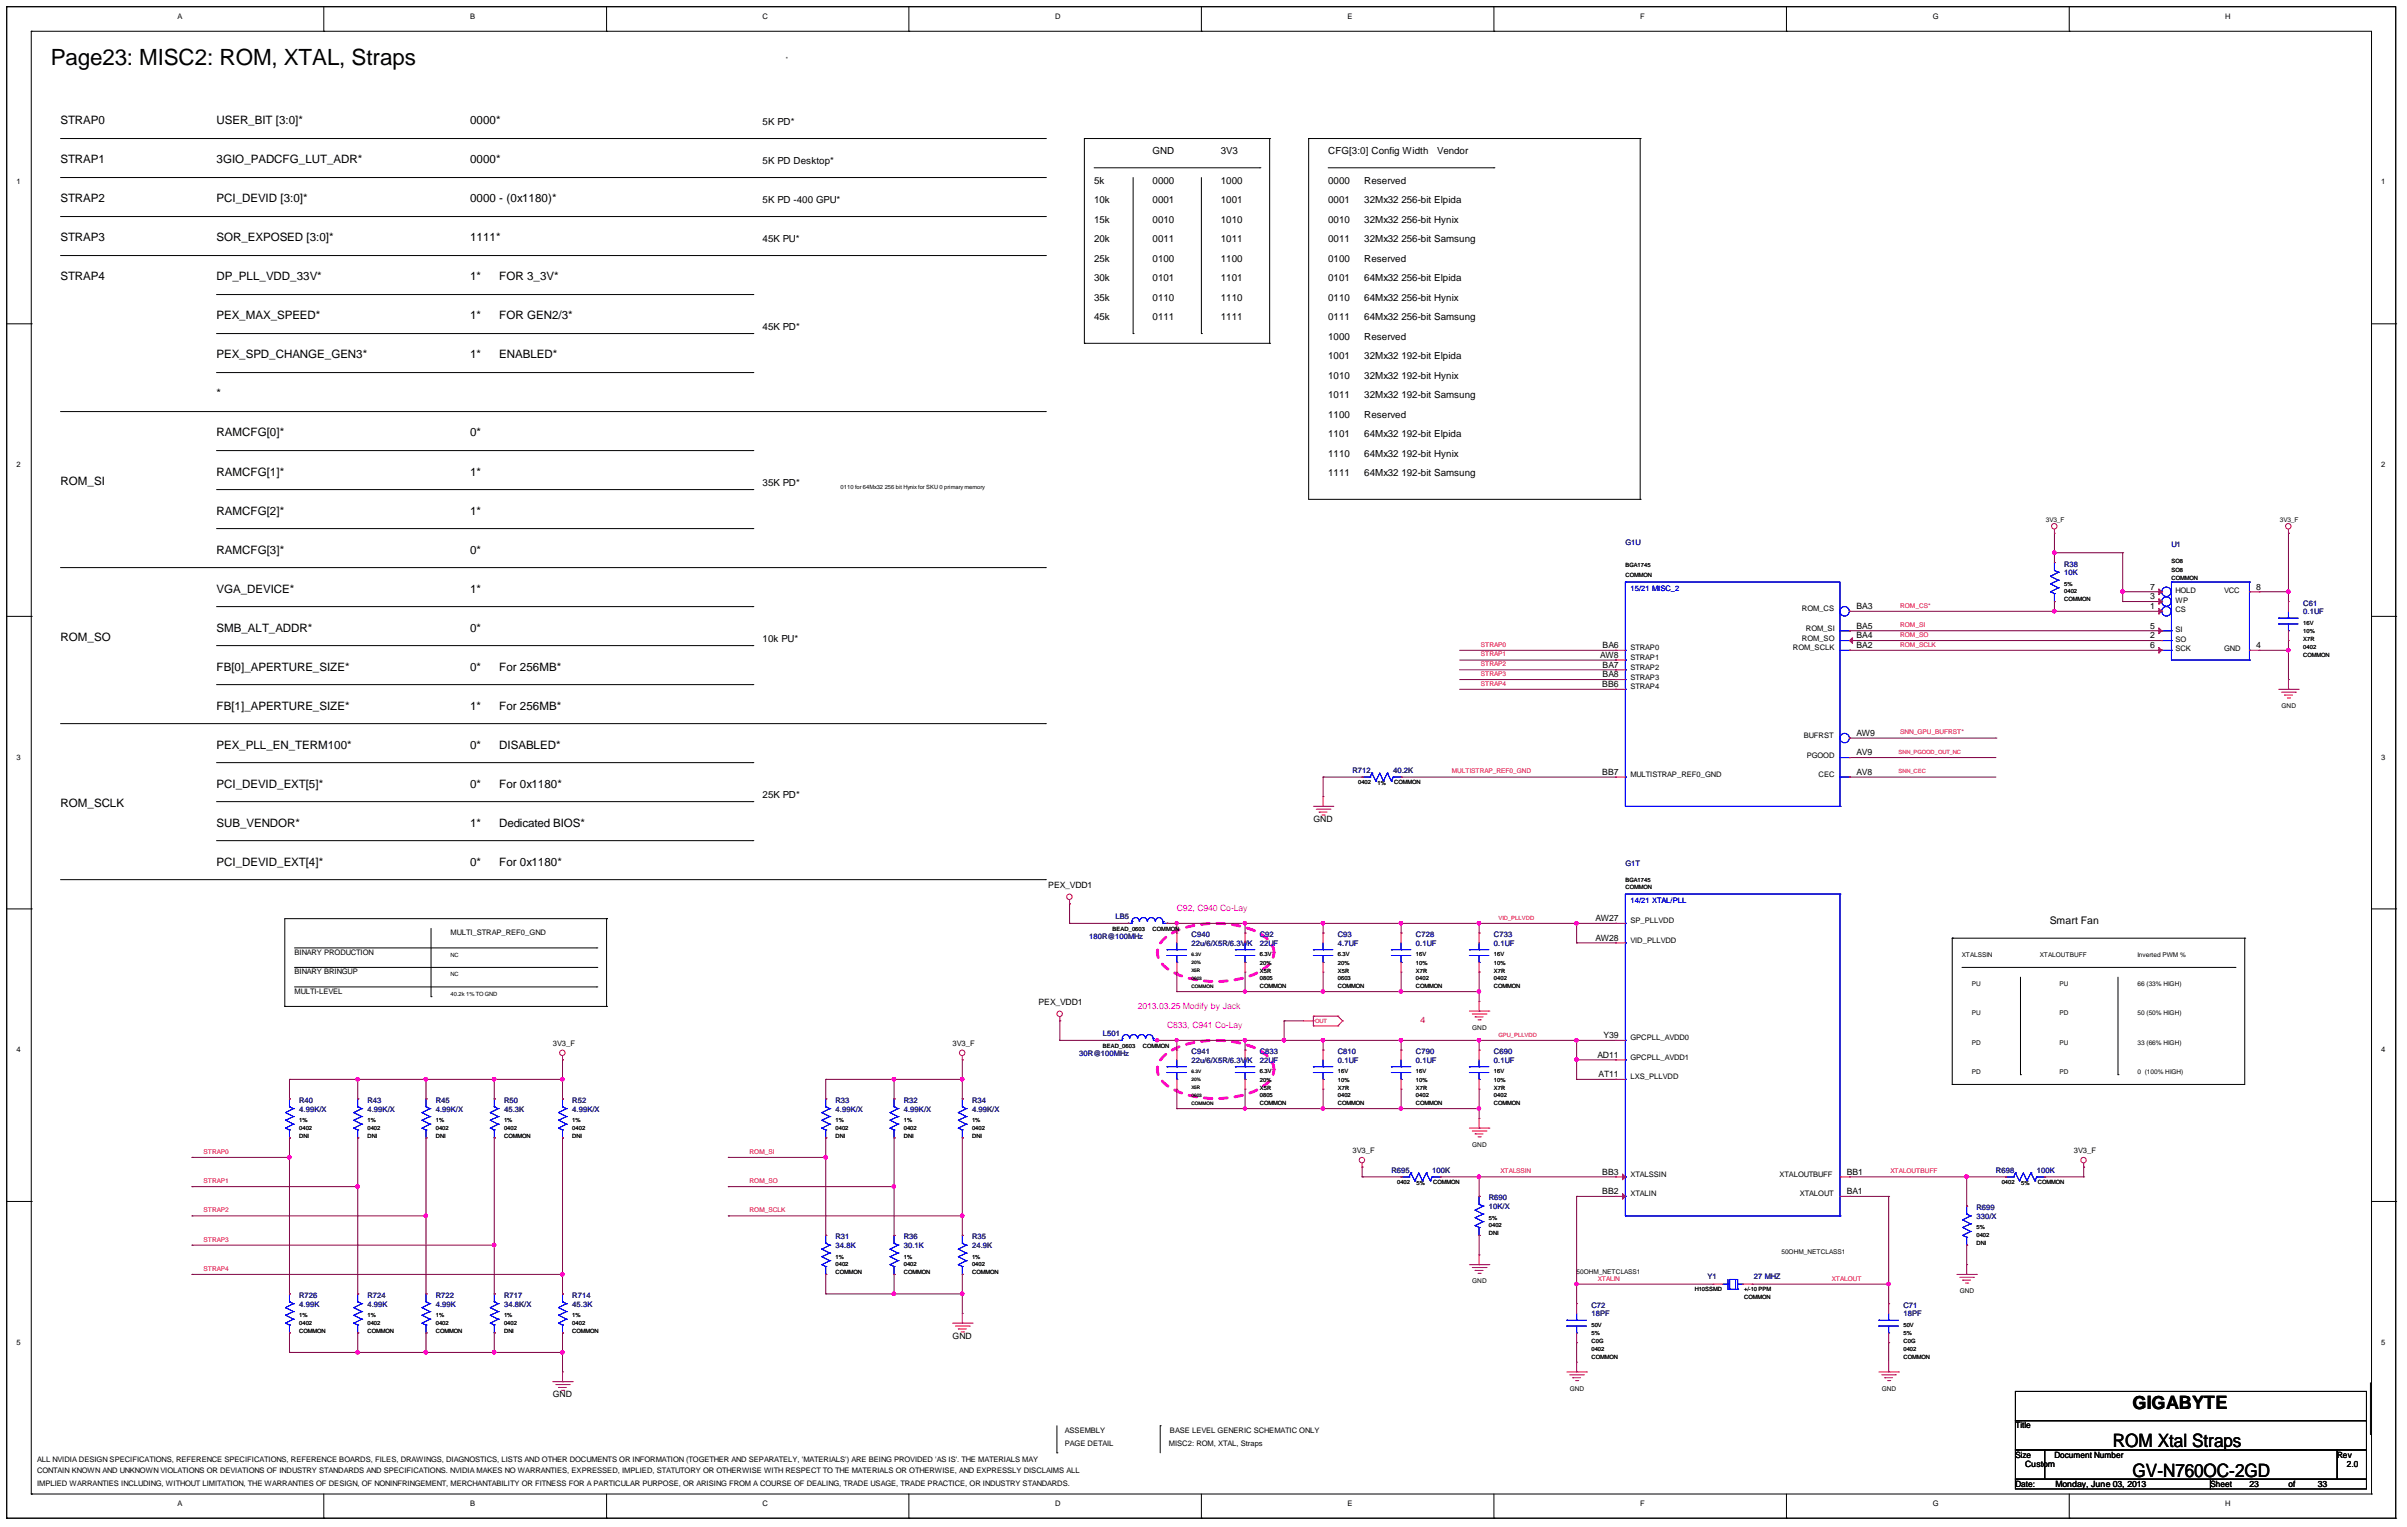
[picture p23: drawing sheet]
<svg xmlns="http://www.w3.org/2000/svg" width="282mm" height="179mm" viewBox="0 0 282 179" stroke-linecap="round" stroke-linejoin="round" font-family="sans-serif">
<defs><g id="words">
<text font-size="2.6" x="6" y="7.6">Page23: MISC2: ROM, XTAL, Straps</text>
<g font-size="2.2">
<text x="250" y="165.1">GIGABYTE</text>
<text x="247.7" y="169.7">ROM Xtal Straps</text>
<text x="250" y="173.1">GV-N760OC-2GD</text>
</g>
<g font-size="1.4">
<text x="7.1" y="14.6">STRAP0</text>
<text x="25.4" y="14.6">USER_BIT [3:0]*</text>
<text x="55.1" y="14.6">0000*</text>
<text x="7.1" y="23.7">STRAP2</text>
<text x="7.1" y="19.2">STRAP1</text>
<text x="25.4" y="19.2">3GIO_PADCFG_LUT_ADR*</text>
<text x="25.4" y="23.7">PCI_DEVID [3:0]*</text>
<text x="55.1" y="19.2">0000*</text>
<text x="55.1" y="23.7">0000 - (0x1180)*</text>
<text x="7.1" y="28.3">STRAP3</text>
<text x="25.4" y="28.3">SOR_EXPOSED [3:0]*</text>
<text x="55.1" y="28.3">1111*</text>
<text x="7.1" y="32.9">STRAP4</text>
<text x="25.4" y="32.9">DP_PLL_VDD_33V*</text>
<text x="55.1" y="32.9">1*</text>
<text x="58.5" y="32.9">FOR 3_3V*</text>
<text x="25.4" y="37.4">PEX_MAX_SPEED*</text>
<text x="55.1" y="37.4">1*</text>
<text x="58.5" y="37.4">FOR GEN2/3*</text>
<text x="25.4" y="42">PEX_SPD_CHANGE_GEN3*</text>
<text x="25.4" y="46.6">*</text>
<text x="55.1" y="42">1*</text>
<text x="58.5" y="42">ENABLED*</text>
<text x="25.4" y="51.2">RAMCFG[0]*</text>
<text x="55.1" y="51.2">0*</text>
<text x="7.1" y="56.9">ROM_SI</text>
<text x="25.4" y="55.7">RAMCFG[1]*</text>
<text x="55.1" y="55.7">1*</text>
<text x="25.4" y="64.9">RAMCFG[3]*</text>
<text x="25.4" y="60.3">RAMCFG[2]*</text>
<text x="55.1" y="60.3">1*</text>
<text x="55.1" y="64.9">0*</text>
<text x="25.4" y="69.5">VGA_DEVICE*</text>
<text x="55.1" y="69.5">1*</text>
<text x="7.1" y="75.2">ROM_SO</text>
<text x="25.4" y="74">SMB_ALT_ADDR*</text>
<text x="55.1" y="74">0*</text>
<text x="25.4" y="83.2">FB[1]_APERTURE_SIZE*</text>
<text x="25.4" y="78.6">FB[0]_APERTURE_SIZE*</text>
<text x="55.1" y="83.2">1*</text>
<text x="55.1" y="78.6">0*</text>
<text x="58.5" y="83.2">For 256MB*</text>
<text x="58.5" y="78.6">For 256MB*</text>
<text x="25.4" y="87.7">PEX_PLL_EN_TERM100*</text>
<text x="55.1" y="87.7">0*</text>
<text x="58.5" y="87.7">DISABLED*</text>
<text x="7.1" y="94.6">ROM_SCLK</text>
<text x="25.4" y="92.3">PCI_DEVID_EXT[5]*</text>
<text x="55.1" y="92.3">0*</text>
<text x="58.5" y="92.3">For 0x1180*</text>
<text x="25.4" y="101.5">PCI_DEVID_EXT[4]*</text>
<text x="25.4" y="96.9">SUB_VENDOR*</text>
<text x="55.1" y="101.5">0*</text>
<text x="55.1" y="96.9">1*</text>
<text x="58.5" y="96.9">Dedicated BIOS*</text>
<text x="58.5" y="101.5">For 0x1180*</text>
</g>
<text font-size="1.2" x="240.3" y="108.4">Smart Fan</text>
<g font-size="1.1">
<text x="89.4" y="14.7">5K PD*</text>
<text x="89.4" y="23.8">5K PD -400 GPU*</text>
<text x="89.4" y="19.2">5K PD Desktop*</text>
<text x="128.3" y="23.8">10k</text>
<text x="128.3" y="21.5">5k</text>
<text x="135.1" y="21.5">0000</text>
<text x="135.1" y="23.8">0001</text>
<text x="135.1" y="18.1">GND</text>
<text x="143.1" y="23.8">1001</text>
<text x="143.1" y="18.1">3V3</text>
<text x="143.1" y="21.5">1000</text>
<text x="155.7" y="18.1">CFG[3:0] Config Width</text>
<text x="155.7" y="21.5">0000</text>
<text x="155.7" y="23.8">0001</text>
<text x="159.9" y="21.5">Reserved</text>
<text x="159.9" y="23.8">32Mx32 256-bit Elpida</text>
<text x="168.5" y="18.1">Vendor</text>
<text x="89.4" y="28.4">45K PU*</text>
<text x="128.3" y="26.1">15k</text>
<text x="128.3" y="28.4">20k</text>
<text x="135.1" y="26.1">0010</text>
<text x="135.1" y="28.4">0011</text>
<text x="143.1" y="28.4">1011</text>
<text x="143.1" y="26.1">1010</text>
<text x="155.7" y="26.1">0010</text>
<text x="155.7" y="28.4">0011</text>
<text x="159.9" y="26.1">32Mx32 256-bit Hynix</text>
<text x="159.9" y="28.4">32Mx32 256-bit Samsung</text>
<text x="128.3" y="30.7">25k</text>
<text x="128.3" y="35.2">35k</text>
<text x="128.3" y="33">30k</text>
<text x="135.1" y="30.7">0100</text>
<text x="135.1" y="33">0101</text>
<text x="135.1" y="35.2">0110</text>
<text x="143.1" y="30.7">1100</text>
<text x="143.1" y="35.2">1110</text>
<text x="143.1" y="33">1101</text>
<text x="155.7" y="35.2">0110</text>
<text x="155.7" y="30.7">0100</text>
<text x="155.7" y="33">0101</text>
<text x="159.9" y="35.2">64Mx32 256-bit Hynix</text>
<text x="159.9" y="30.7">Reserved</text>
<text x="159.9" y="33">64Mx32 256-bit Elpida</text>
<text x="89.4" y="38.7">45K PD*</text>
<text x="128.3" y="37.5">45k</text>
<text x="135.1" y="37.5">0111</text>
<text x="143.1" y="37.5">1111</text>
<text x="155.7" y="37.5">0111</text>
<text x="155.7" y="39.8">1000</text>
<text x="159.9" y="37.5">64Mx32 256-bit Samsung</text>
<text x="159.9" y="39.8">Reserved</text>
<text x="155.7" y="42.1">1001</text>
<text x="155.7" y="44.4">1010</text>
<text x="155.7" y="46.7">1011</text>
<text x="159.9" y="42.1">32Mx32 192-bit Elpida</text>
<text x="159.9" y="44.4">32Mx32 192-bit Hynix</text>
<text x="159.9" y="46.7">32Mx32 192-bit Samsung</text>
<text x="155.7" y="53.5">1110</text>
<text x="155.7" y="49">1100</text>
<text x="155.7" y="51.2">1101</text>
<text x="159.9" y="53.5">64Mx32 192-bit Hynix</text>
<text x="159.9" y="49">Reserved</text>
<text x="159.9" y="51.2">64Mx32 192-bit Elpida</text>
<text x="89.4" y="57">35K PD*</text>
<text x="155.7" y="55.8">1111</text>
<text x="159.9" y="55.8">64Mx32 192-bit Samsung</text>
<text x="89.4" y="75.3">10k PU*</text>
<text x="89.4" y="93.5">25K PD*</text>
</g>
<g font-size="1">
<text x="217.6" y="71.4">BA3</text>
<text x="252" y="71.4">1</text>
<text x="252" y="70.3">3</text>
<text x="252" y="69.1">7</text>
<text x="264.5" y="69.1">8</text>
<text x="187.6" y="77.1">AW8</text>
<text x="187.9" y="76">BA6</text>
<text x="217.6" y="76">BA2</text>
<text x="217.6" y="74.8">BA4</text>
<text x="217.6" y="73.7">BA5</text>
<text x="252" y="74.8">2</text>
<text x="252" y="73.7">5</text>
<text x="252" y="76">6</text>
<text x="264.5" y="76">4</text>
<text x="187.8" y="80.5">BB6</text>
<text x="187.9" y="79.4">BA8</text>
<text x="187.9" y="78.3">BA7</text>
<text x="217.6" y="88.5">AV9</text>
<text x="217.6" y="86.3">AW9</text>
<text x="187.8" y="90.8">BB7</text>
<text x="217.6" y="90.8">AV8</text>
<text x="153.9" y="96.3">GND</text>
<text x="122.9" y="104.1">PEX_VDD1</text>
<text x="187" y="108">AW27</text>
<text x="187" y="110.3">AW28</text>
<text x="121.7" y="117.8">PEX_VDD1</text>
<text x="187.3" y="124">AD11</text>
<text x="187.9" y="121.7">Y39</text>
<text x="187.4" y="126.3">AT11</text>
<text x="187.8" y="137.7">BB3</text>
<text x="216.5" y="137.7">BB1</text>
<text x="187.8" y="140">BB2</text>
<text x="216.5" y="140">BA1</text>
<text x="111.7" y="156.9">GND</text>
<text x="64.8" y="163.8">GND</text>
<text x="236.2" y="167.4">Title</text>
<text x="236.2" y="170.8">Size</text>
<text x="237.4" y="172">Custom</text>
<text x="240.8" y="170.8">Document Number</text>
<text x="274" y="170.8">Rev</text>
<text x="275.1" y="172">2.0</text>
<text x="236.2" y="174.3">Date:</text>
<text x="240.9" y="174.3">Monday, June 03, 2013</text>
<text x="259.1" y="174.3">Sheet</text>
<text x="263.7" y="174.3">23</text>
<text x="268.2" y="174.3">of</text>
<text x="271.7" y="174.3">33</text>
</g>
<g font-size="1" fill="#f0f">
<text x="137.9" y="106.8">C92, C940 Co-Lay</text>
<text x="133.4" y="118.3">2013.03.25 Modify by Jack</text>
<text x="136.8" y="120.5">C833, C941 Co-Lay</text>
</g>
<text font-size="1" fill="#f00" x="166.5" y="119.9">4</text>
<g font-size=".9">
<text x="20.8" y="2.2">A</text>
<text x="55.1" y="2.2">B</text>
<text x="89.4" y="2.2">C</text>
<text x="123.7" y="2.2">D</text>
<text x="158" y="2.2">E</text>
<text x="192.3" y="2.2">F</text>
<text x="226.5" y="2.2">G</text>
<text x="260.8" y="2.2">H</text>
<text x="1.9" y="21.6">1</text>
<text x="279.1" y="21.6">1</text>
<text x="1.9" y="54.8">2</text>
<text x="279.1" y="54.8">2</text>
<text x="211.2" y="71.7">ROM_CS</text>
<text x="255" y="71.8">CS</text>
<text x="255" y="70.6">WP</text>
<text x="255" y="69.5">HOLD</text>
<text x="260.7" y="69.5">VCC</text>
<text x="191.1" y="77.4">STRAP1</text>
<text x="191.1" y="76.2">STRAP0</text>
<text x="210.2" y="76.2">ROM_SCLK</text>
<text x="211.2" y="75.1">ROM_SO</text>
<text x="211.7" y="73.9">ROM_SI</text>
<text x="255" y="75.2">SO</text>
<text x="255" y="74.1">SI</text>
<text x="255" y="76.4">SCK</text>
<text x="260.7" y="76.4">GND</text>
<text x="191.1" y="80.8">STRAP4</text>
<text x="191.1" y="79.7">STRAP3</text>
<text x="191.1" y="78.5">STRAP2</text>
<text x="1.9" y="89.1">3</text>
<text x="211.4" y="86.5">BUFRST</text>
<text x="211.8" y="88.8">PGOOD</text>
<text x="279.1" y="89.1">3</text>
<text x="191.1" y="91.1">MULTISTRAP_REF0_GND</text>
<text x="213.2" y="91.1">CEC</text>
<text x="34.5" y="111.9">BINARY PRODUCTION</text>
<text x="52.8" y="109.6">MULTI_STRAP_REF0_GND</text>
<text x="191.1" y="110.5">VID_PLLVDD</text>
<text x="191.1" y="108.2">SP_PLLVDD</text>
<text x="34.5" y="116.5">MULTI-LEVEL</text>
<text x="34.5" y="114.2">BINARY BRINGUP</text>
<text x="1.9" y="123.3">4</text>
<text x="64.8" y="122.6">3V3_F</text>
<text x="111.7" y="122.6">3V3_F</text>
<text x="191.1" y="124.2">GPCPLL_AVDD1</text>
<text x="191.1" y="121.9">GPCPLL_AVDD0</text>
<text x="279.1" y="123.3">4</text>
<text x="191.1" y="126.5">LXS_PLLVDD</text>
<text x="158.5" y="135.2">3V3_F</text>
<text x="191.1" y="137.9">XTALSSIN</text>
<text x="208.6" y="137.9">XTALOUTBUFF</text>
<text x="243.1" y="135.2">3V3_F</text>
<text x="191.1" y="140.2">XTALIN</text>
<text x="211" y="140.2">XTALOUT</text>
<text x="1.9" y="157.6">5</text>
<text x="279.1" y="157.6">5</text>
<text x="124.8" y="167.9">ASSEMBLY</text>
<text x="137.1" y="167.9">BASE LEVEL GENERIC SCHEMATIC ONLY</text>
<text x="4.3" y="172.7">CONTAIN KNOWN AND UNKNOWN VIOLATIONS OR DEVIATIONS OF INDUSTRY STANDARDS AND SPECIFICATIONS. NVIDIA MAKES NO WARRANTIES, EXPRESSED, IMPLIED, STATUTORY OR OTHERWISE WITH RESPECT TO THE MATERIALS OR OTHERWISE, AND EXPRESSLY DISCLAIMS ALL</text>
<text x="4.3" y="171.3">ALL NVIDIA DESIGN SPECIFICATIONS, REFERENCE SPECIFICATIONS, REFERENCE BOARDS, FILES, DRAWINGS, DIAGNOSTICS, LISTS AND OTHER DOCUMENTS OR INFORMATION (TOGETHER AND SEPARATELY, 'MATERIALS') ARE BEING PROVIDED 'AS IS'. THE MATERIALS MAY</text>
<text x="124.8" y="169.5">PAGE DETAIL</text>
<text x="137" y="169.5">MISC2: ROM, XTAL, Straps</text>
<text x="4.3" y="174.2">IMPLIED WARRANTIES INCLUDING, WITHOUT LIMITATION, THE WARRANTIES OF DESIGN, OF NONINFRINGEMENT, MERCHANTABILITY OR FITNESS FOR A PARTICULAR PURPOSE, OR ARISING FROM A COURSE OF DEALING, TRADE USAGE, TRADE PRACTICE, OR INDUSTRY STANDARDS.</text>
<text x="20.8" y="176.5">A</text>
<text x="55.1" y="176.5">B</text>
<text x="89.4" y="176.5">C</text>
<text x="123.7" y="176.5">D</text>
<text x="158" y="176.5">E</text>
<text x="192.3" y="176.5">F</text>
<text x="226.5" y="176.5">G</text>
<text x="260.8" y="176.5">H</text>
</g>
<g font-size=".9" fill="#000080">
<text x="190.5" y="63.9">G1U</text>
<text x="254.5" y="64.1">U1</text>
<text x="242" y="66.4">R38</text>
<text x="242" y="67.4">10K</text>
<text x="270" y="71">C61</text>
<text x="270" y="72">0.1UF</text>
<text x="158.5" y="90.6">R712</text>
<text x="163.3" y="90.6">40.2K</text>
<text x="190.5" y="101.5">G1T</text>
<text x="130.7" y="107.8">LB5</text>
<text x="127.7" y="110">180R@100MHz</text>
<text x="139.7" y="109.8">C940</text>
<text x="139.7" y="110.9">22u/6/X5R/6.3V/K</text>
<text x="147.7" y="109.8">C92</text>
<text x="147.7" y="110.9">22UF</text>
<text x="156.8" y="109.8">C93</text>
<text x="156.8" y="110.9">4.7UF</text>
<text x="166" y="109.8">C728</text>
<text x="166" y="110.9">0.1UF</text>
<text x="175.1" y="109.8">C733</text>
<text x="175.1" y="110.9">0.1UF</text>
<text x="126.5" y="123.8">30R@100MHz</text>
<text x="129.3" y="121.5">L501</text>
<text x="139.7" y="123.6">C941</text>
<text x="139.7" y="124.6">22u/6/X5R/6.3V/K</text>
<text x="147.7" y="123.6">C833</text>
<text x="147.7" y="124.6">22UF</text>
<text x="156.8" y="123.6">C810</text>
<text x="156.8" y="124.6">0.1UF</text>
<text x="166" y="123.6">C790</text>
<text x="166" y="124.6">0.1UF</text>
<text x="175.1" y="123.6">C690</text>
<text x="175.1" y="124.6">0.1UF</text>
<text x="35.1" y="129.3">R40</text>
<text x="35.1" y="130.3">4.99K/X</text>
<text x="43.1" y="129.3">R43</text>
<text x="43.1" y="130.3">4.99K/X</text>
<text x="51.1" y="129.3">R45</text>
<text x="51.1" y="130.3">4.99K/X</text>
<text x="59.1" y="129.3">R50</text>
<text x="59.1" y="130.3">45.3K</text>
<text x="67.1" y="129.3">R52</text>
<text x="67.1" y="130.3">4.99K/X</text>
<text x="97.9" y="129.3">R33</text>
<text x="97.9" y="130.3">4.99K/X</text>
<text x="105.9" y="129.3">R32</text>
<text x="105.9" y="130.3">4.99K/X</text>
<text x="113.9" y="129.3">R34</text>
<text x="113.9" y="130.3">4.99K/X</text>
<text x="163.1" y="137.5">R695</text>
<text x="167.9" y="137.5">100K</text>
<text x="234" y="137.5">R698</text>
<text x="238.7" y="137.5">100K</text>
<text x="174.5" y="140.7">R690</text>
<text x="174.5" y="141.7">10K/X</text>
<text x="231.7" y="141.8">R699</text>
<text x="231.7" y="142.9">330/X</text>
<text x="97.9" y="145.3">R31</text>
<text x="97.9" y="146.3">34.8K</text>
<text x="105.9" y="145.3">R36</text>
<text x="105.9" y="146.3">30.1K</text>
<text x="113.9" y="145.3">R35</text>
<text x="113.9" y="146.3">24.9K</text>
<text x="200.1" y="150">Y1</text>
<text x="205.6" y="150">27 MHZ</text>
<text x="35.1" y="152.1">R726</text>
<text x="35.1" y="153.1">4.99K</text>
<text x="43.1" y="152.1">R724</text>
<text x="43.1" y="153.1">4.99K</text>
<text x="51.1" y="152.1">R722</text>
<text x="51.1" y="153.1">4.99K</text>
<text x="59.1" y="152.1">R717</text>
<text x="59.1" y="153.1">34.8K/X</text>
<text x="67.1" y="152.1">R714</text>
<text x="67.1" y="153.1">45.3K</text>
<text x="186.5" y="153.3">C72</text>
<text x="186.5" y="154.3">18PF</text>
<text x="223.1" y="153.3">C71</text>
<text x="223.1" y="154.3">18PF</text>
</g>
<g font-size=".9" fill="#00f">
<text x="191.1" y="69.2">15/21 MISC_2</text>
<text x="191.1" y="105.8">14/21 XTAL/PLL</text>
</g>
<g font-size=".8">
<text x="239.8" y="61.2">3V3_F</text>
<text x="267.2" y="61.2">3V3_F</text>
<text x="267.4" y="83">GND</text>
<text x="230" y="112.2">XTALSSIN</text>
<text x="239.1" y="112.2">XTALOUTBUFF</text>
<text x="250.6" y="112.2">Inverted PWM %</text>
<text x="231.1" y="119">PU</text>
<text x="231.1" y="115.6">PU</text>
<text x="241.4" y="115.6">PU</text>
<text x="241.4" y="119">PD</text>
<text x="250.6" y="119">50 (50% HIGH)</text>
<text x="250.6" y="115.6">66 (33% HIGH)</text>
<text x="172.6" y="120.7">GND</text>
<text x="231.1" y="122.5">PD</text>
<text x="231.1" y="125.9">PD</text>
<text x="241.4" y="122.5">PU</text>
<text x="241.4" y="125.9">PD</text>
<text x="250.6" y="122.5">33 (66% HIGH)</text>
<text x="250.6" y="125.9">0 (100% HIGH)</text>
<text x="172.6" y="134.4">GND</text>
<text x="184.8" y="149.3">50OHM_NETCLASS1</text>
<text x="208.8" y="147">50OHM_NETCLASS1</text>
<text x="172.6" y="150.4">GND</text>
<text x="229.7" y="151.6">GND</text>
<text x="184" y="163">GND</text>
<text x="220.6" y="163">GND</text>
</g>
<g font-size=".8" fill="#f00">
<text x="222.7" y="71.2">ROM_CS*</text>
<text x="173.6" y="75.8">STRAP0</text>
<text x="173.6" y="76.9">STRAP1</text>
<text x="222.7" y="75.8">ROM_SCLK</text>
<text x="222.7" y="73.5">ROM_SI</text>
<text x="222.7" y="74.7">ROM_SO</text>
<text x="173.6" y="78.1">STRAP2</text>
<text x="173.6" y="79.2">STRAP3</text>
<text x="173.6" y="80.4">STRAP4</text>
<text x="222.7" y="86.1">SNN_GPU_BUFRST*</text>
<text x="170.2" y="90.7">MULTISTRAP_REF0_GND</text>
<text x="23.9" y="135.2">STRAP0</text>
<text x="87.9" y="135.2">ROM_SI</text>
<text x="175.9" y="137.5">XTALSSIN</text>
<text x="221.6" y="137.5">XTALOUTBUFF</text>
<text x="23.9" y="138.7">STRAP1</text>
<text x="23.9" y="142.1">STRAP2</text>
<text x="87.9" y="142.1">ROM_SCLK</text>
<text x="87.9" y="138.7">ROM_SO</text>
<text x="23.9" y="145.5">STRAP3</text>
<text x="23.9" y="149">STRAP4</text>
<text x="187.3" y="150.1">XTALIN</text>
<text x="214.7" y="150.1">XTALOUT</text>
</g>
<g font-size=".7">
<text x="92.1" y="7.1">*</text>
<text x="98.5" y="57.3">0110 for 64Mx32 256 bit Hynix for SKU 0 primary memory</text>
<text x="190.5" y="66.4">BGA1745</text>
<text x="190.5" y="67.6">COMMON</text>
<text x="242" y="69.5">0402</text>
<text x="242" y="68.6">5%</text>
<text x="242" y="70.5">COMMON</text>
<text x="254.5" y="67.9">COMMON</text>
<text x="254.5" y="67">SO8</text>
<text x="254.5" y="66">SO8</text>
<text x="270" y="73.2">16V</text>
<text x="270" y="75.2">X7R</text>
<text x="270" y="76.1">0402</text>
<text x="270" y="74.2">10%</text>
<text x="270" y="77">COMMON</text>
<text x="159.2" y="91.9">0402</text>
<text x="161.5" y="92.1">1%</text>
<text x="163.4" y="91.9">COMMON</text>
<text x="190.5" y="103.4">BGA1745</text>
<text x="190.5" y="104.2">COMMON</text>
<text x="52.8" y="112.2">NC</text>
<text x="130.4" y="109.1">BEAD_0603</text>
<text x="135.1" y="109.1">COMMON</text>
<text x="147.7" y="113.1">20%</text>
<text x="147.7" y="112.1">6.3V</text>
<text x="156.8" y="112.1">6.3V</text>
<text x="156.8" y="113.1">20%</text>
<text x="166" y="112.1">16V</text>
<text x="166" y="113.1">10%</text>
<text x="175.1" y="112.1">16V</text>
<text x="175.1" y="113.1">10%</text>
<text x="52.8" y="114.5">NC</text>
<text x="52.8" y="116.7">40.2k 1% TO GND</text>
<text x="147.7" y="114.9">0805</text>
<text x="147.7" y="114">X5R</text>
<text x="147.7" y="115.8">COMMON</text>
<text x="156.8" y="114.9">0603</text>
<text x="156.8" y="114">X5R</text>
<text x="156.8" y="115.8">COMMON</text>
<text x="166" y="114.9">0402</text>
<text x="166" y="114">X7R</text>
<text x="166" y="115.8">COMMON</text>
<text x="175.1" y="114.9">0402</text>
<text x="175.1" y="114">X7R</text>
<text x="175.1" y="115.8">COMMON</text>
<text x="129.3" y="122.8">BEAD_0603</text>
<text x="134" y="122.8">COMMON</text>
<text x="147.7" y="125.8">6.3V</text>
<text x="156.8" y="125.8">16V</text>
<text x="166" y="125.8">16V</text>
<text x="175.1" y="125.8">16V</text>
<text x="35.1" y="131.5">1%</text>
<text x="43.1" y="131.5">1%</text>
<text x="51.1" y="131.5">1%</text>
<text x="59.1" y="131.5">1%</text>
<text x="67.1" y="131.5">1%</text>
<text x="97.9" y="131.5">1%</text>
<text x="105.9" y="131.5">1%</text>
<text x="113.9" y="131.5">1%</text>
<text x="147.7" y="126.8">20%</text>
<text x="147.7" y="127.7">X5R</text>
<text x="147.7" y="128.6">0805</text>
<text x="147.7" y="129.6">COMMON</text>
<text x="156.8" y="128.6">0402</text>
<text x="156.8" y="126.8">10%</text>
<text x="156.8" y="127.7">X7R</text>
<text x="156.8" y="129.6">COMMON</text>
<text x="166" y="127.7">X7R</text>
<text x="166" y="126.8">10%</text>
<text x="166" y="128.6">0402</text>
<text x="166" y="129.6">COMMON</text>
<text x="175.1" y="128.6">0402</text>
<text x="175.1" y="126.8">10%</text>
<text x="175.1" y="127.7">X7R</text>
<text x="175.1" y="129.6">COMMON</text>
<text x="35.1" y="133.3">DNI</text>
<text x="35.1" y="132.4">0402</text>
<text x="43.1" y="133.3">DNI</text>
<text x="43.1" y="132.4">0402</text>
<text x="51.1" y="132.4">0402</text>
<text x="51.1" y="133.3">DNI</text>
<text x="59.1" y="132.4">0402</text>
<text x="59.1" y="133.3">COMMON</text>
<text x="67.1" y="133.3">DNI</text>
<text x="67.1" y="132.4">0402</text>
<text x="97.9" y="132.4">0402</text>
<text x="97.9" y="133.3">DNI</text>
<text x="105.9" y="132.4">0402</text>
<text x="105.9" y="133.3">DNI</text>
<text x="113.9" y="133.3">DNI</text>
<text x="113.9" y="132.4">0402</text>
<text x="163.8" y="138.8">0402</text>
<text x="166.1" y="138.9">5%</text>
<text x="168" y="138.8">COMMON</text>
<text x="174.5" y="142.9">5%</text>
<text x="174.5" y="143.8">0402</text>
<text x="234.6" y="138.8">0402</text>
<text x="236.9" y="138.9">5%</text>
<text x="238.9" y="138.8">COMMON</text>
<text x="97.9" y="148.4">0402</text>
<text x="97.9" y="147.5">1%</text>
<text x="97.9" y="149.3">COMMON</text>
<text x="105.9" y="147.5">1%</text>
<text x="105.9" y="148.4">0402</text>
<text x="105.9" y="149.3">COMMON</text>
<text x="113.9" y="148.4">0402</text>
<text x="113.9" y="147.5">1%</text>
<text x="113.9" y="149.3">COMMON</text>
<text x="174.5" y="144.8">DNI</text>
<text x="231.7" y="145.9">DNI</text>
<text x="231.7" y="144.1">5%</text>
<text x="231.7" y="145">0402</text>
<text x="35.1" y="155.3">0402</text>
<text x="35.1" y="154.4">1%</text>
<text x="43.1" y="155.3">0402</text>
<text x="43.1" y="154.4">1%</text>
<text x="51.1" y="155.3">0402</text>
<text x="51.1" y="154.4">1%</text>
<text x="59.1" y="155.3">0402</text>
<text x="59.1" y="154.4">1%</text>
<text x="67.1" y="154.4">1%</text>
<text x="67.1" y="155.3">0402</text>
<text x="186.5" y="155.5">50V</text>
<text x="198.7" y="151.4">H10SSMD</text>
<text x="204.5" y="151.4">+/-10 PPM</text>
<text x="204.5" y="152.3">COMMON</text>
<text x="223.1" y="155.5">50V</text>
<text x="35.1" y="156.2">COMMON</text>
<text x="43.1" y="156.2">COMMON</text>
<text x="51.1" y="156.2">COMMON</text>
<text x="59.1" y="156.2">DNI</text>
<text x="67.1" y="156.2">COMMON</text>
<text x="186.5" y="158.4">0402</text>
<text x="186.5" y="157.5">C0G</text>
<text x="186.5" y="156.5">5%</text>
<text x="186.5" y="159.3">COMMON</text>
<text x="223.1" y="157.5">C0G</text>
<text x="223.1" y="156.5">5%</text>
<text x="223.1" y="158.4">0402</text>
<text x="223.1" y="159.3">COMMON</text>
</g>
<g font-size=".7" fill="#f00">
<text x="222.5" y="88.4">SNN_PGOOD_OUT_NC</text>
<text x="222.5" y="90.7">SNN_CEC</text>
<text x="175.7" y="107.8">VID_PLLVDD</text>
<text x="154.2" y="120">OUT</text>
<text x="175.7" y="121.5">GPU_PLLVDD</text>
</g>
<g font-size=".6">
<text x="139.7" y="112">6.3V</text>
<text x="139.7" y="113.9">X5R</text>
<text x="139.7" y="113">20%</text>
<text x="139.7" y="114.8">0603</text>
<text x="139.7" y="115.8">COMMON</text>
<text x="139.7" y="125.7">6.3V</text>
<text x="139.7" y="128.5">0603</text>
<text x="139.7" y="129.5">COMMON</text>
<text x="139.7" y="127.7">X5R</text>
<text x="139.7" y="126.7">20%</text>
</g>
</g></defs>
<g fill="none" stroke="#000" stroke-width=".12">
<path d="M.8 .8h.1M.8 .8h280v177.2M.8 .8v177.2M3.7 3.7h.1M3.7 3.7h274.3v171.4M3.7 3.7v171.4M7.1 16.2h115.4M38 3.7h.1M38 .8v2.9M71.1 3.7h.1M71.1 .8v2.9M106.5 3.7h.1"/>
<path d="M106.5 .8v2.9M122.5 16.2h.1M127.1 16.2h.1M127.1 16.2v24M127.1 16.2h21.7M128.3 19.7h19.4M140.8 3.7h.1M140.8 .8v2.9M147.7 19.7h.1M148.8 16.2h.1M148.8 16.2v24M153.4 16.2h.1"/>
<path d="M153.4 16.2h38.9M153.4 16.2v42.3h38.9M155.7 19.7h19.4M175.1 3.7h.1M175.1 19.7h.1M175.1 .8v2.9M192.3 16.2h.1M192.3 16.2v42.3M209.4 3.7h.1M209.4 .8v2.9M242.6 3.7h.1M242.6 .8v2.9"/>
<path d="M.8 38h2.9M3.7 38h.1M7.1 25.4h115.4M7.1 30h115.4M7.1 20.8h115.4M25.4 39.1h62.8M25.4 34.5h62.8M88.2 39.1h.1M88.2 34.5h.1M122.5 25.4h.1M122.5 30h.1M122.5 20.8h.1"/>
<path d="M132.8 39.1h.1M132.8 20.8v18.3M140.8 39.1h.1M140.8 20.8v18.3M278 38h2.8M280.8 38h.1M7.1 48.2h115.4M25.4 43.7h62.8M25.4 57.4h62.8M25.4 52.8h62.8M88.2 43.7h.1M88.2 57.4h.1"/>
<path d="M88.2 52.8h.1M122.5 48.2h.1M127.1 40.2h.1M127.1 40.2h21.7M148.8 40.2h.1M192.3 58.5h.1M.8 72.2h2.9M3.7 72.2h.1M7.1 66.5h115.4M25.4 75.7h62.8M25.4 71.1h62.8M25.4 62h62.8"/>
<path d="M88.2 75.7h.1M88.2 71.1h.1M88.2 62h.1M122.5 66.5h.1M278 72.2h2.8M280.8 72.2h.1M7.1 84.8h115.4M25.4 94h62.8M25.4 80.2h62.8M25.4 98.5h62.8M25.4 89.4h62.8M88.2 94h.1"/>
<path d="M88.2 80.2h.1M88.2 98.5h.1M88.2 89.4h.1M122.5 84.8h.1M.8 106.5h2.9M3.7 106.5h.1M7.1 103.1h115.4M33.4 118h.1M33.4 118h37.7M34.5 111.1h35.5M34.5 113.4h35.5M34.5 115.7h35.5"/>
<path d="M50.5 116.8h.1M50.5 108.8v8M70 111.1h.1M70 113.4h.1M70 115.7h.1M71.1 118h.1M71.1 107.7h.1M71.1 107.7v10.3M71.1 107.7h-37.7v10.3M122.5 103.1h.1M228.8 110h.1M228.8 110v17.1"/>
<path d="M228.8 110h34.3M230 113.4h32M236.8 114.5v11.5M248.3 114.5v11.5M262 113.4h.1M263.1 110h.1M263.1 110v17.1h-34.3M278 106.5h2.8M280.8 106.5h.1M228.8 127.1h.1M236.8 126h.1M248.3 126h.1"/>
<path d="M.8 140.8h2.9M3.7 140.8h.1M278 140.8h2.8M280.8 140.8h.1M.8 178h.1M.8 178h280M3.7 175.1h.1M3.7 175.1h274.3M38 178h.1M38 175.1v2.9M71.1 178h.1M71.1 175.1v2.9"/>
<path d="M106.5 178h.1M106.5 175.1v2.9M123.9 170.3h.1M123.9 167.1v3.2M136 167.1h.1M136 167.1v3.2M140.8 178h.1M140.8 175.1v2.9M175.1 178h.1M175.1 175.1v2.9M209.4 178h.1M209.4 175.1v2.9"/>
<path d="M236.2 163.1h41.2v3.4h-41.2zM236.2 166.5h41.2v3.4h-41.2zM236.2 169.9h3.5v3.5h-3.5zM236.2 173.4h22.9v1.1h-22.9zM239.7 169.9h34.3v3.5h-34.3zM242.6 178h.1M242.6 175.1v2.9M259.1 173.4h18.3v1.1h-18.3zM274 169.9h3.4v3.5h-3.4zM277.9 168.1h.1M277.9 162.1v6M278 175.1h.1"/>
<path d="M280.8 178h.1"/>
</g>
<path d="M136.4 110.1a8.4 8.4 0 0 1 5-1.8 11.1 11.1 0 0 1 6.6 1.3 2.36 2.36 0 0 1 1.2 2.6 3.5 3.5 0 0 1-1.9 1.8 12.2 12.2 0 0 1-9.6 0 3.2 3.2 0 0 1-2-2.4v-.5l.3-.5zM136.4 123.8a8.4 8.4 0 0 1 5-1.8 11.1 11.1 0 0 1 6.6 1.3 2.36 2.36 0 0 1 1.2 2.6 3.5 3.5 0 0 1-1.9 1.9 12.2 12.2 0 0 1-9.6 0 3.2 3.2 0 0 1-2-2.4v-.6l.3-.5z" fill="none" stroke="#f0f" stroke-width=".34" stroke-dasharray=".9 .9"/>
<g fill="none" stroke="#800040" stroke-width=".12">
<path d="M171.1 76.2h18.3M171.1 77.4h18.3M171.1 78.5h18.3M171.1 79.7h18.3M189.4 76.2h.1M189.4 77.4h.1M189.4 78.5h.1M189.4 79.7h.1M216.8 76.2h36.6M216.8 71.7h36.6M216.8 73.9h36.6M216.8 75.1h36.6"/>
<path d="M240.8 64.8h.1M240.8 65.9h.1M240.8 71.7h.1M240.8 70.5h.1M240.8 64.8h8M240.8 62.5v3.4M240.8 70.5v1.2M248.8 70.5h.1M248.8 69.4h.1M248.8 64.8h.1M248.8 70.5h4.6M248.8 64.8v5.7"/>
<path d="M248.8 69.4h4.6M253.4 76.2h.1M253.4 73.9h.1M253.4 75.1h.1M264.8 69.4h.1M264.8 69.4h3.4M264.8 76.2h3.4M268.2 69.4h.1M268.2 62.5h.1M268.2 76.2h.1M268.2 79.7h.1M268.2 62.5v8"/>
<path d="M268.2 75.1v4.6M155.1 91.1h.1M155.1 93.4h.1M155.1 91.1v2.3M155.1 91.1h4.6M164.2 91.1h25.2M171.1 80.8h18.3M189.4 91.1h.1M189.4 80.8h.1M216.8 91.1h.1M216.8 88.8h.1M216.8 91.1h17.2"/>
<path d="M216.8 86.5h17.2M216.8 88.8h17.2M234 86.5h.1M124.2 119.7h.1M124.2 119.7v2.2M125.4 105.9h.1M125.4 108.2h.1M125.4 105.9v2.3M125.4 108.2h6.8M136.8 108.2h.1M136.8 108.2h52.6M137.9 108.2h.1"/>
<path d="M137.9 116.2h.1M137.9 116.2h35.5M137.9 108.2v1.2M137.9 113.9v2.3M145.9 116.2h.1M145.9 109.4h.1M145.9 108.2v1.2M145.9 113.9v2.3M150.5 119.7h.1M150.5 119.7h2.3M150.5 119.7v2.2M155.1 116.2h.1"/>
<path d="M155.1 108.2h.1M155.1 109.4h.1M155.1 108.2v1.2M155.1 113.9v2.3M164.2 116.2h.1M164.2 108.2h.1M164.2 109.4h.1M164.2 108.2v1.2M164.2 113.9v2.3M173.4 116.2h.1M173.4 117.4h.1M173.4 113.9h.1"/>
<path d="M173.4 108.2h.1M173.4 109.4h.1M173.4 108.2v1.2M173.4 113.9v3.5M184.8 108.2h.1M184.8 110.5h.1M184.8 108.2v2.3M184.8 110.5h4.6M189.4 110.5h.1M189.4 108.2h.1M22.5 135.7h.1M22.5 139.1h.1"/>
<path d="M22.5 135.7h11.4M22.5 139.1h19.4M33.9 126.5h.1M33.9 135.7h.1M33.9 133.4h.1M33.9 126.5v2.3M33.9 133.4v18.3M33.9 126.5h32M41.9 126.5h.1M41.9 128.8h.1M41.9 139.1h.1M41.9 133.4h.1"/>
<path d="M41.9 126.5v2.3M41.9 133.4v18.3M49.9 126.5h.1M49.9 128.8h.1M49.9 133.4h.1M49.9 126.5v2.3M49.9 133.4v18.3M57.9 126.5h.1M57.9 128.8h.1M57.9 133.4h.1M57.9 126.5v2.3M57.9 133.4v18.3"/>
<path d="M65.9 126.5h.1M65.9 128.8h.1M65.9 124.2h.1M65.9 133.4h.1M65.9 124.2v4.6M65.9 133.4v18.3M85.4 135.7h.1M85.4 139.1h.1M85.4 135.7h11.4M85.4 139.1h19.4M96.8 126.5h.1M96.8 135.7h.1"/>
<path d="M96.8 133.4h.1M96.8 126.5h16M96.8 126.5v2.3M96.8 133.4v11.4M104.8 126.5h.1M104.8 128.8h.1M104.8 139.1h.1M104.8 133.4h.1M104.8 126.5v2.3M104.8 133.4v11.4M112.8 126.5h.1M112.8 128.8h.1"/>
<path d="M112.8 124.2h.1M112.8 133.4h.1M112.8 124.2v4.6M112.8 133.4v11.4M124.2 121.9h.1M124.2 121.9h6.9M135.7 121.9h.1M135.7 121.9h53.7M137.9 121.9h.1M137.9 129.9h.1M137.9 129.9h35.5M137.9 121.9v1.2"/>
<path d="M137.9 127.7v2.2M145.9 129.9h.1M145.9 123.1h.1M145.9 121.9v1.2M145.9 127.7v2.2M150.5 121.9h.1M155.1 129.9h.1M155.1 121.9h.1M155.1 123.1h.1M155.1 121.9v1.2M155.1 127.7v2.2M159.7 137.9h.1"/>
<path d="M159.7 136.8h.1M159.7 137.9h4.5M159.7 136.8v1.1M164.2 129.9h.1M164.2 121.9h.1M164.2 123.1h.1M164.2 121.9v1.2M164.2 127.7v2.2M168.8 137.9h20.6M173.4 129.9h.1M173.4 131.1h.1M173.4 121.9h.1"/>
<path d="M173.4 123.1h.1M173.4 137.9h.1M173.4 121.9v1.2M173.4 127.7v3.4M173.4 137.9v2.3M184.8 121.9h.1M184.8 124.2h.1M184.8 126.5h.1M184.8 126.5h4.6M184.8 121.9v4.6M184.8 124.2h4.6M189.4 126.5h.1"/>
<path d="M189.4 124.2h.1M189.4 137.9h.1M216.8 137.9h.1M216.8 137.9h18.3M230.5 137.9h.1M230.5 137.9v3.5M239.7 137.9h4.5M244.2 137.9h.1M244.2 136.8h.1M244.2 136.8v1.1M22.5 142.5h.1M22.5 145.9h.1"/>
<path d="M22.5 149.4h.1M22.5 142.5h27.4M22.5 145.9h35.4M22.5 149.4h43.4M33.9 158.5h.1M33.9 156.2v2.3M33.9 158.5h32M41.9 158.5h.1M41.9 156.2h.1M41.9 156.2v2.3M49.9 158.5h.1M49.9 156.2h.1"/>
<path d="M49.9 142.5h.1M49.9 156.2v2.3M57.9 158.5h.1M57.9 145.9h.1M57.9 156.2v2.3M65.9 158.5h.1M65.9 156.2h.1M65.9 149.4h.1M65.9 156.2v4.6M85.4 142.5h.1M85.4 142.5h27.4M96.8 151.7h.1"/>
<path d="M96.8 149.4v2.3M96.8 151.7h16M104.8 151.7h.1M104.8 149.4h.1M104.8 149.4v2.3M112.8 151.7h.1M112.8 153.9h.1M112.8 149.4h.1M112.8 142.5h.1M112.8 149.4v4.5M173.4 147.1h.1M173.4 140.2h.1"/>
<path d="M173.4 144.8v2.3M184.8 159.7h.1M184.8 150.5h.1M184.8 140.2h.1M184.8 140.2v12.6M184.8 157.4v2.3M184.8 140.2h4.6M184.8 150.5h16M189.4 140.2h.1M205.4 150.5h16M216.8 140.2h.1M216.8 140.2h4.6"/>
<path d="M221.4 157.4h.1M221.4 150.5h.1M221.4 152.8h.1M221.4 140.2h.1M221.4 140.2v12.6M221.4 157.4v2.3M230.5 148.2h.1M230.5 145.9v2.3M65.9 160.8h.1"/>
</g>
<g fill="#f0f" stroke="#f0f" stroke-width=".12">
<circle cx="41.9" cy="126.5" r=".19"/>
<circle cx="49.9" cy="126.5" r=".19"/>
<circle cx="57.9" cy="126.5" r=".19"/>
<circle cx="65.9" cy="126.5" r=".19"/>
<circle cx="104.8" cy="126.5" r=".19"/>
<circle cx="112.8" cy="126.5" r=".19"/>
<circle cx="248.8" cy="69.3" r=".19"/>
<circle cx="240.8" cy="64.8" r=".19"/>
<circle cx="268.2" cy="69.3" r=".19"/>
<circle cx="41.9" cy="158.5" r=".19"/>
<circle cx="49.9" cy="158.5" r=".19"/>
<circle cx="57.9" cy="158.5" r=".19"/>
<circle cx="65.9" cy="158.5" r=".19"/>
<circle cx="104.8" cy="151.6" r=".19"/>
<circle cx="112.8" cy="151.6" r=".19"/>
<circle cx="155.1" cy="129.9" r=".19"/>
<circle cx="164.2" cy="129.9" r=".19"/>
<circle cx="173.4" cy="129.9" r=".19"/>
<circle cx="155.1" cy="116.2" r=".19"/>
<circle cx="164.2" cy="116.2" r=".19"/>
<circle cx="173.4" cy="116.2" r=".19"/>
<circle cx="268.2" cy="76.2" r=".19"/>
<circle cx="137.9" cy="121.9" r=".19"/>
<circle cx="145.9" cy="121.9" r=".19"/>
<circle cx="150.5" cy="121.9" r=".19"/>
<circle cx="155.1" cy="121.9" r=".19"/>
<circle cx="164.2" cy="121.9" r=".19"/>
<circle cx="173.4" cy="121.9" r=".19"/>
<circle cx="184.8" cy="121.9" r=".19"/>
<circle cx="184.8" cy="124.2" r=".19"/>
<circle cx="240.8" cy="71.6" r=".19"/>
<circle cx="112.8" cy="142.5" r=".19"/>
<circle cx="96.8" cy="135.6" r=".19"/>
<circle cx="104.8" cy="139.1" r=".19"/>
<circle cx="33.9" cy="135.6" r=".19"/>
<circle cx="41.9" cy="139.1" r=".19"/>
<circle cx="49.9" cy="142.5" r=".19"/>
<circle cx="57.9" cy="145.9" r=".19"/>
<circle cx="65.9" cy="149.4" r=".19"/>
<circle cx="137.9" cy="108.2" r=".19"/>
<circle cx="145.9" cy="108.2" r=".19"/>
<circle cx="155.1" cy="108.2" r=".19"/>
<circle cx="164.2" cy="108.2" r=".19"/>
<circle cx="173.4" cy="108.2" r=".19"/>
<circle cx="184.8" cy="108.2" r=".19"/>
<circle cx="184.8" cy="150.5" r=".19"/>
<circle cx="221.4" cy="150.5" r=".19"/>
<circle cx="230.5" cy="137.9" r=".19"/>
<circle cx="173.4" cy="137.9" r=".19"/>
<circle cx="145.9" cy="116.2" r=".19"/>
<circle cx="145.9" cy="129.9" r=".19"/>
<circle cx="135.6" cy="121.9" r=".19"/>
</g>
<g fill="none" stroke="#f00" stroke-width=".12">
<path d="M189.4 79.7h.1M189.4 78.5h.1M189.4 77.4h.1M189.4 76.2h.1M189.4 79.7h1.1M189.4 78.5h1.1M189.4 77.4h1.1M189.4 76.2h1.1M216.8 76.2h.1M216.8 75.1h.1M216.8 73.9h.1M216.8 71.7h.1"/>
<path d="M240.8 62.5h.1M240.8 65.9h.1M240.8 70.5h.1M240.8 62v.5M253.4 71.7h.1M253.4 75.1h.1M253.4 70.5h.1M253.4 73.9h.1M253.4 76.2h.1M253.4 69.4h.1M263.7 76.2h1.1M263.7 69.4h1.1"/>
<path d="M264.8 76.2h.1M264.8 69.4h.1M268.2 62.5h.1M268.2 70.5h.1M268.2 75.1h.1M268.2 62v.5M268.2 70.5v1.2M268.2 73.9v1.2M268.2 79.7v1.1M153.9 94.5h2.3M154.3 94.9h1.6M154.6 95.2h.1"/>
<path d="M154.6 95.2h1M155 95.5h.2M155.1 94.5h.1M155.1 93.4v1.1M155.2 95.5h.1M155.9 94.9h.1M156.2 94.5h.1M159.7 91.1h.1M164.2 91.1h.1M189.4 91.1h.1M189.4 80.8h.1M189.4 80.8h1.1"/>
<path d="M189.4 91.1h1.1M216.8 91.1h.1M216.8 88.8h.1M216.8 86.5h.1M267.1 80.8h2.3M267.4 81.1h1.7M267.8 81.5h.1M267.8 81.5h.9M268.1 81.8h.3M268.2 80.8h.1M268.4 81.8h.1M269.1 81.1h.1"/>
<path d="M269.4 80.8h.1M124.2 119.7h.1M124.2 119.2v.5M125.4 105.9h.1M125.4 105.5v.4M132.2 108.2h.1M136.8 108.2h.1M137.9 109.4h.1M137.9 113.9h.1M137.9 109.4v1.1M137.9 112.8v1.1M145.9 109.4h.1"/>
<path d="M145.9 113.9h.1M145.9 109.4v1.1M145.9 112.8v1.1M152.8 119.7h1.1M153.9 119.7h.1M153.9 119.1h.1M153.9 119.1h2.9M153.9 119.1v1.2M155.1 109.4h.1M155.1 113.9h.1M155.1 109.4v1.1M155.1 112.8v1.1"/>
<path d="M156.8 119.1h.1M156.8 119.1l.6 .6M157.4 119.7h.1M157.4 119.7l-.6 .6M164.2 109.4h.1M164.2 113.9h.1M164.2 109.4v1.1M164.2 112.8v1.1M172.2 118.5h2.3M172.6 118.9h1.6M172.9 119.2h.1M172.9 119.2h.9"/>
<path d="M173.3 119.5h.2M173.4 118.5h.1M173.4 109.4h.1M173.4 113.9h.1M173.4 109.4v1.1M173.4 112.8v1.1M173.4 117.4v1.1M173.5 119.5h.1M174.2 118.9h.1M174.5 118.5h.1M189.4 110.5h.1M189.4 108.2h.1"/>
<path d="M189.4 110.5h1.1M189.4 108.2h1.1M33.9 128.8h.1M33.9 133.4h.1M41.9 128.8h.1M41.9 133.4h.1M49.9 128.8h.1M49.9 133.4h.1M57.9 128.8h.1M57.9 133.4h.1M65.9 124.2h.1M65.9 128.8h.1"/>
<path d="M65.9 133.4h.1M65.9 123.8v.4M96.8 128.8h.1M96.8 133.4h.1M104.8 128.8h.1M104.8 133.4h.1M112.8 124.2h.1M112.8 128.8h.1M112.8 133.4h.1M112.8 123.8v.4M131.1 121.9h.1M135.7 121.9h.1"/>
<path d="M137.9 123.1h.1M137.9 127.7h.1M137.9 123.1v1.1M137.9 126.5v1.2M145.9 123.1h.1M145.9 127.7h.1M145.9 123.1v1.1M145.9 126.5v1.2M153.9 120.3h.1M153.9 120.3h2.9M155.1 123.1h.1M155.1 127.7h.1"/>
<path d="M155.1 123.1v1.1M155.1 126.5v1.2M156.8 120.3h.1M159.7 136.8h.1M159.7 136.3v.5M164.2 123.1h.1M164.2 127.7h.1M164.2 137.9h.1M164.2 123.1v1.1M164.2 126.5v1.2M168.8 137.9h.1M172.2 132.2h2.3"/>
<path d="M172.6 132.6h1.6M172.9 132.9h.1M172.9 132.9h.9M173.3 133.2h.2M173.4 132.2h.1M173.4 123.1h.1M173.4 127.7h.1M173.4 123.1v1.1M173.4 126.5v1.2M173.4 131.1v1.1M173.5 133.2h.1M174.2 132.6h.1"/>
<path d="M174.5 132.2h.1M189.4 137.9h.1M189.4 126.5h.1M189.4 124.2h.1M189.4 121.9h.1M189.4 137.9h1.1M189.4 126.5h1.1M189.4 124.2h1.1M189.4 121.9h1.1M215.7 137.9h1.1M216.8 137.9h.1M235.1 137.9h.1"/>
<path d="M239.7 137.9h.1M244.2 136.8h.1M244.2 136.3v.5M33.9 151.7h.1M33.9 156.2h.1M41.9 151.7h.1M41.9 156.2h.1M49.9 151.7h.1M49.9 156.2h.1M57.9 151.7h.1M57.9 156.2h.1M65.9 151.7h.1"/>
<path d="M65.9 156.2h.1M96.8 144.8h.1M96.8 149.4h.1M104.8 144.8h.1M104.8 149.4h.1M111.7 155.1h2.2M112 155.4h1.6M112.3 155.8h.1M112.3 155.8h1M112.7 156.1h.2M112.8 155.1h.1M112.8 144.8h.1"/>
<path d="M112.8 149.4h.1M112.8 153.9v1.2M112.9 156.1h.1M113.6 155.4h.1M113.9 155.1h.1M172.2 148.2h2.3M172.6 148.6h1.6M172.9 148.9h.1M172.9 148.9h.9M173.3 149.2h.2M173.4 148.2h.1M173.4 140.2h.1"/>
<path d="M173.4 144.8h.1M173.4 147.1v1.1M173.5 149.2h.1M174.2 148.6h.1M174.5 148.2h.1M184.8 152.8h.1M184.8 157.4h.1M184.8 152.8v1.1M184.8 156.2v1.2M184.8 159.7v1.1M189.4 140.2h.1M189.4 140.2h1.1"/>
<path d="M200.8 150.5h.1M200.8 150.5h1.2M204.2 150.5h1.2M205.4 150.5h.1M215.7 140.2h1.1M216.8 140.2h.1M221.4 152.8h.1M221.4 157.4h.1M221.4 152.8v1.1M221.4 156.2v1.2M221.4 159.7v1.1M229.4 149.4h2.3"/>
<path d="M229.7 149.7h1.6M230.1 150.1h.1M230.1 150.1h.9M230.4 150.4h.3M230.5 149.4h.1M230.5 141.4h.1M230.5 145.9h.1M230.5 148.2v1.2M230.7 150.4h.1M231.3 149.7h.1M231.7 149.4h.1M64.8 161.9h2.3"/>
<path d="M65.1 162.3h1.6M65.5 162.6h.1M65.5 162.6h.9M65.8 163h.3M65.9 161.9h.1M65.9 160.8v1.1M66.1 163h.1M66.7 162.3h.1M67.1 161.9h.1M183.7 160.8h2.3M184 161.1h1.6M184.3 161.5h.1"/>
<path d="M184.3 161.5h1M184.7 161.8h.2M184.8 160.8h.1M184.9 161.8h.1M185.6 161.1h.1M186 160.8h.1M220.2 160.8h2.3M220.6 161.1h1.6M220.9 161.5h.1M220.9 161.5h1M221.3 161.8h.2M221.4 160.8h.1"/>
<path d="M221.5 161.8h.1M222.2 161.1h.1M222.5 160.8h.1"/>
<circle cx="240.8" cy="61.7" r=".32"/>
<circle cx="268.2" cy="61.7" r=".32"/>
<circle cx="124.2" cy="118.8" r=".32"/>
<circle cx="125.4" cy="105.1" r=".32"/>
<circle cx="65.9" cy="123.4" r=".32"/>
<circle cx="112.8" cy="123.4" r=".32"/>
<circle cx="159.6" cy="136" r=".32"/>
<circle cx="244.2" cy="136" r=".32"/>
</g>
<g fill="none" stroke="#00f" stroke-width=".12">
<path d="M190.5 78.5h.1M190.5 77.4h.1M190.5 76.2h.1M190.5 79.7h.1M190.5 68.2h.1M190.5 68.2h25.2v26.3M190.5 68.2v26.3h25.2M215.7 75.1h1.1M215.7 73.9h1.1M215.7 76.2h1.1M216.8 75.1h.1M216.8 73.9h.1"/>
<path d="M216.8 76.2h.1M240.4 69.4h.1M240.4 67.5h.1M240.4 69.4l.4 .2M240.4 67.5l.9 .5M240.8 70.5h.1M240.8 69.6h.1M240.8 66.9h.1M240.8 65.9h.1M240.8 65.9v1M240.8 69.6v.9M240.8 66.9l.5 .2"/>
<path d="M241.3 68.9h.1M241.3 68h.1M241.3 67.1h.1M241.3 68.9l-.9 .5M241.3 68l-.9 .4 .9 .5M241.3 67.1l-.9 .4M253.4 75.1h1.1M253.4 73.9h1.1M253.4 76.2h1.1M254.5 73.9h.1M254.5 75.1h.1M254.5 76.2h.1"/>
<path d="M254.5 68.2h.1M254.5 68.2h9.2M254.5 68.2v9.2h9.2M263.7 69.4h.1M263.7 77.4h.1M263.7 68.2h.1M263.7 76.2h.1M263.7 68.2v9.2M267.1 72.5h.1M267.1 73.1h.1M267.1 72.5h2.3M267.1 73.1h2.3"/>
<path d="M268.2 73.9h.1M268.2 72.5h.1M268.2 71.7v.8M268.2 73.1v.8M159.7 91.1h.1M159.7 91.1h.9M160.6 91.1h.1M160.8 90.6h.1M160.8 90.6l-.2 .5M160.8 90.6l.5 .9M161.3 91.5h.1M161.3 91.5l.4-.9 .5 .9"/>
<path d="M162.2 91.5h.1M162.6 90.6h.1M162.6 90.6l.5 .9M162.6 90.6l-.4 .9M163.1 91.5h.1M163.3 91.1h.1M163.3 91.1h.9M163.3 91.1l-.2 .4M164.2 91.1h.1M190.5 80.8h.1M190.5 91.1h.1M215.7 88.8h.1"/>
<path d="M215.7 91.1h.1M215.7 94.5h.1M215.7 91.1h1.1M215.7 88.8h1.1M132.2 108.2h.1M132.7 108h.1M132.7 108a.42 .42 0 0 1 .4-.4 .42 .42 0 0 1 .4 .4M132.7 108v.2h-.5M133.6 108a.44 .44 0 0 1 .4-.4 .44 .44 0 0 1 .5 .4M134.5 108a.44 .44 0 0 1 .5-.4 .44 .44 0 0 1 .4 .4M135.4 108a.42 .42 0 0 1 .5-.4 .42 .42 0 0 1 .4 .4M136.3 108h.1"/>
<path d="M136.3 108v.2h.5M136.8 108.2h.1M136.8 111.3h.1M136.8 112h.1M136.8 111.3h2.3M136.8 112h2.3M137.9 112.8h.1M137.9 111.3h.1M137.9 110.5v.8M137.9 112v.8M144.8 111.3h.1M144.8 112h.1"/>
<path d="M144.8 111.3h2.3M144.8 112h2.3M145.9 112.8h.1M145.9 111.3h.1M145.9 110.5v.8M145.9 112v.8M153.9 111.3h.1M153.9 112h.1M153.9 111.3h2.3M153.9 112h2.3M155.1 112.8h.1M155.1 111.3h.1"/>
<path d="M155.1 110.5v.8M155.1 112v.8M163.1 111.3h.1M163.1 112h.1M163.1 111.3h2.3M163.1 112h2.3M164.2 112.8h.1M164.2 111.3h.1M164.2 110.5v.8M164.2 112v.8M172.2 111.3h.1M172.2 112h.1"/>
<path d="M172.2 111.3h2.3M172.2 112h2.3M173.4 112.8h.1M173.4 111.3h.1M173.4 110.5v.8M173.4 112v.8M190.5 108.2h.1M190.5 110.5h.1M215.7 104.8h.1M215.7 104.8v37.7M215.7 104.8h-25.2v37.7M33.5 132.2h.1"/>
<path d="M33.5 130.4h.1M33.5 132.2l.4 .2M33.5 130.4l.9 .5M33.9 133.4h.1M33.9 132.4h.1M33.9 129.7h.1M33.9 128.8h.1M33.9 128.8v.9M33.9 132.4v1M33.9 129.7l.5 .2M34.4 131.8h.1M34.4 130.9h.1"/>
<path d="M34.4 129.9h.1M34.4 131.8l-.9 .4M34.4 130.9l-.9 .4 .9 .5M34.4 129.9l-.9 .5M41.5 132.2h.1M41.5 130.4h.1M41.5 132.2l.4 .2M41.5 130.4l.9 .5M41.9 133.4h.1M41.9 132.4h.1M41.9 129.7h.1M41.9 128.8h.1"/>
<path d="M41.9 128.8v.9M41.9 132.4v1M41.9 129.7l.5 .2M42.4 131.8h.1M42.4 130.9h.1M42.4 129.9h.1M42.4 131.8l-.9 .4M42.4 130.9l-.9 .4 .9 .5M42.4 129.9l-.9 .5M49.5 132.2h.1M49.5 130.4h.1M49.5 132.2l.4 .2"/>
<path d="M49.5 130.4l.9 .5M49.9 133.4h.1M49.9 132.4h.1M49.9 129.7h.1M49.9 128.8h.1M49.9 128.8v.9M49.9 132.4v1M49.9 129.7l.5 .2M50.4 131.8h.1M50.4 130.9h.1M50.4 129.9h.1M50.4 131.8l-.9 .4"/>
<path d="M50.4 130.9l-.9 .4 .9 .5M50.4 129.9l-.9 .5M57.5 132.2h.1M57.5 130.4h.1M57.5 132.2l.4 .2M57.5 130.4l.9 .5M57.9 133.4h.1M57.9 132.4h.1M57.9 129.7h.1M57.9 128.8h.1M57.9 128.8v.9M57.9 132.4v1"/>
<path d="M57.9 129.7l.5 .2M58.4 131.8h.1M58.4 130.9h.1M58.4 129.9h.1M58.4 131.8l-.9 .4M58.4 130.9l-.9 .4 .9 .5M58.4 129.9l-.9 .5M65.5 132.2h.1M65.5 130.4h.1M65.5 132.2l.4 .2M65.5 130.4l.9 .5M65.9 133.4h.1"/>
<path d="M65.9 132.4h.1M65.9 129.7h.1M65.9 128.8h.1M65.9 128.8v.9M65.9 132.4v1M65.9 129.7l.5 .2M66.4 131.8h.1M66.4 130.9h.1M66.4 129.9h.1M66.4 131.8l-.9 .4M66.4 130.9l-.9 .4 .9 .5M66.4 129.9l-.9 .5"/>
<path d="M96.3 132.2h.1M96.3 130.4h.1M96.3 132.2l.5 .2M96.3 130.4l1 .5M96.8 133.4h.1M96.8 132.4h.1M96.8 129.7h.1M96.8 128.8h.1M96.8 128.8v.9M96.8 132.4v1M96.8 129.7l.5 .2M97.3 131.8h.1"/>
<path d="M97.3 130.9h.1M97.3 129.9h.1M97.3 131.8l-1 .4M97.3 130.9l-1 .4 1 .5M97.3 129.9l-1 .5M104.3 132.2h.1M104.3 130.4h.1M104.3 132.2l.5 .2M104.3 130.4l1 .5M104.8 133.4h.1M104.8 132.4h.1M104.8 129.7h.1"/>
<path d="M104.8 128.8h.1M104.8 128.8v.9M104.8 132.4v1M104.8 129.7l.5 .2M105.3 131.8h.1M105.3 130.9h.1M105.3 129.9h.1M105.3 131.8l-1 .4M105.3 130.9l-1 .4 1 .5M105.3 129.9l-1 .5M112.3 132.2h.1M112.3 130.4h.1"/>
<path d="M112.3 132.2l.5 .2M112.3 130.4l1 .5M112.8 133.4h.1M112.8 132.4h.1M112.8 129.7h.1M112.8 128.8h.1M112.8 128.8v.9M112.8 132.4v1M112.8 129.7l.5 .2M113.3 131.8h.1M113.3 130.9h.1M113.3 129.9h.1"/>
<path d="M113.3 131.8l-1 .4M113.3 130.9l-1 .4 1 .5M113.3 129.9l-1 .5M131.1 121.9h.1M131.6 121.7h.1M131.6 121.7a.42 .42 0 0 1 .4-.4 .42 .42 0 0 1 .4 .4M131.6 121.7v.2h-.5M132.4 121.7a.44 .44 0 0 1 .5-.4 .44 .44 0 0 1 .4 .4M133.4 121.7a.44 .44 0 0 1 .4-.4 .44 .44 0 0 1 .5 .4M134.3 121.7a.42 .42 0 0 1 .4-.4 .42 .42 0 0 1 .5 .4M135.2 121.7h.1M135.2 121.7v.2h.5"/>
<path d="M135.7 121.9h.1M136.8 125h.1M136.8 125.7h.1M136.8 125h2.3M136.8 125.7h2.3M137.9 126.5h.1M137.9 125h.1M137.9 124.2v.8M137.9 125.7v.8M144.8 125h.1M144.8 125.7h.1M144.8 125h2.3"/>
<path d="M144.8 125.7h2.3M145.9 126.5h.1M145.9 125h.1M145.9 124.2v.8M145.9 125.7v.8M153.9 125h.1M153.9 125.7h.1M153.9 125h2.3M153.9 125.7h2.3M155.1 126.5h.1M155.1 125h.1M155.1 124.2v.8"/>
<path d="M155.1 125.7v.8M163.1 125h.1M163.1 125.7h.1M163.1 125h2.3M163.1 125.7h2.3M164.2 126.5h.1M164.2 125h.1M164.2 137.9h.1M164.2 124.2v.8M164.2 125.7v.8M164.2 137.9h1M165.2 137.9h.1"/>
<path d="M165.4 137.5h.1M165.4 137.5l-.2 .4M165.4 137.5l.4 .9M165.8 138.4h.1M165.8 138.4l.5-.9 .4 .9M166.7 138.4h.1M167.2 137.5h.1M167.2 137.5l.5 .9M167.2 137.5l-.5 .9M167.7 138.4h.1M167.9 137.9h.1M167.9 137.9h.9"/>
<path d="M167.9 137.9l-.2 .5M168.8 137.9h.1M172.2 125h.1M172.2 125.7h.1M172.2 125h2.3M172.2 125.7h2.3M173.4 126.5h.1M173.4 125h.1M173.4 124.2v.8M173.4 125.7v.8M190.5 137.9h.1M190.5 124.2h.1"/>
<path d="M190.5 126.5h.1M190.5 121.9h.1M215.7 137.9h.1M235.1 137.9h.1M235.1 137.9h.9M236 137.9h.1M236.2 137.5h.1M236.2 137.5l-.2 .4M236.2 137.5l.5 .9M236.7 138.4h.1M236.7 138.4l.5-.9 .4 .9M237.6 138.4h.1"/>
<path d="M238.1 137.5h.1M238.1 137.5l.4 .9M238.1 137.5l-.5 .9M238.5 138.4h.1M238.7 137.9h.1M238.7 137.9h1M238.7 137.9l-.2 .5M239.7 137.9h.1M33.5 155.1h.1M33.5 153.3h.1M33.5 155.1l.4 .2M33.5 153.3l.9 .4"/>
<path d="M33.9 156.2h.1M33.9 155.3h.1M33.9 152.6h.1M33.9 151.7h.1M33.9 151.7v.9M33.9 155.3v.9M33.9 152.6l.5 .2M34.4 154.6h.1M34.4 153.7h.1M34.4 152.8h.1M34.4 154.6l-.9 .5M34.4 153.7l-.9 .5 .9 .4"/>
<path d="M34.4 152.8l-.9 .5M41.5 155.1h.1M41.5 153.3h.1M41.5 155.1l.4 .2M41.5 153.3l.9 .4M41.9 156.2h.1M41.9 155.3h.1M41.9 152.6h.1M41.9 151.7h.1M41.9 151.7v.9M41.9 155.3v.9M41.9 152.6l.5 .2"/>
<path d="M42.4 154.6h.1M42.4 153.7h.1M42.4 152.8h.1M42.4 154.6l-.9 .5M42.4 153.7l-.9 .5 .9 .4M42.4 152.8l-.9 .5M49.5 155.1h.1M49.5 153.3h.1M49.5 155.1l.4 .2M49.5 153.3l.9 .4M49.9 156.2h.1M49.9 155.3h.1"/>
<path d="M49.9 152.6h.1M49.9 151.7h.1M49.9 151.7v.9M49.9 155.3v.9M49.9 152.6l.5 .2M50.4 154.6h.1M50.4 153.7h.1M50.4 152.8h.1M50.4 154.6l-.9 .5M50.4 153.7l-.9 .5 .9 .4M50.4 152.8l-.9 .5M57.5 155.1h.1"/>
<path d="M57.5 153.3h.1M57.5 155.1l.4 .2M57.5 153.3l.9 .4M57.9 156.2h.1M57.9 155.3h.1M57.9 152.6h.1M57.9 151.7h.1M57.9 151.7v.9M57.9 155.3v.9M57.9 152.6l.5 .2M58.4 154.6h.1M58.4 153.7h.1"/>
<path d="M58.4 152.8h.1M58.4 154.6l-.9 .5M58.4 153.7l-.9 .5 .9 .4M58.4 152.8l-.9 .5M65.5 155.1h.1M65.5 153.3h.1M65.5 155.1l.4 .2M65.5 153.3l.9 .4M65.9 156.2h.1M65.9 155.3h.1M65.9 152.6h.1M65.9 151.7h.1"/>
<path d="M65.9 151.7v.9M65.9 155.3v.9M65.9 152.6l.5 .2M66.4 154.6h.1M66.4 153.7h.1M66.4 152.8h.1M66.4 154.6l-.9 .5M66.4 153.7l-.9 .5 .9 .4M66.4 152.8l-.9 .5M96.3 148.2h.1M96.3 146.4h.1M96.3 148.2l.5 .2"/>
<path d="M96.3 146.4l1 .5M96.8 149.4h.1M96.8 148.4h.1M96.8 145.7h.1M96.8 144.8h.1M96.8 144.8v.9M96.8 148.4v1M96.8 145.7l.5 .2M97.3 147.8h.1M97.3 146.9h.1M97.3 145.9h.1M97.3 147.8l-1 .4"/>
<path d="M97.3 146.9l-1 .4 1 .5M97.3 145.9l-1 .5M104.3 148.2h.1M104.3 146.4h.1M104.3 148.2l.5 .2M104.3 146.4l1 .5M104.8 149.4h.1M104.8 148.4h.1M104.8 145.7h.1M104.8 144.8h.1M104.8 144.8v.9M104.8 148.4v1"/>
<path d="M104.8 145.7l.5 .2M105.3 147.8h.1M105.3 146.9h.1M105.3 145.9h.1M105.3 147.8l-1 .4M105.3 146.9l-1 .4 1 .5M105.3 145.9l-1 .5M112.3 148.2h.1M112.3 146.4h.1M112.3 148.2l.5 .2M112.3 146.4l1 .5M112.8 149.4h.1"/>
<path d="M112.8 148.4h.1M112.8 145.7h.1M112.8 144.8h.1M112.8 144.8v.9M112.8 148.4v1M112.8 145.7l.5 .2M113.3 147.8h.1M113.3 146.9h.1M113.3 145.9h.1M113.3 147.8l-1 .4M113.3 146.9l-1 .4 1 .5M113.3 145.9l-1 .5"/>
<path d="M172.9 143.7h.1M172.9 141.8h.1M172.9 143.7l.5 .2M172.9 141.8l.9 .5M173.4 144.8h.1M173.4 143.9h.1M173.4 141.2h.1M173.4 140.2h.1M173.4 140.2v1M173.4 143.9v.9M173.4 141.2l.4 .2M173.8 143.2h.1"/>
<path d="M173.8 142.3h.1M173.8 141.4h.1M173.8 143.2l-.9 .5M173.8 142.3l-.9 .4 .9 .5M173.8 141.4l-.9 .4M183.7 154.8h.1M183.7 155.4h.1M183.7 154.8h2.3M183.7 155.4h2.3M184.8 156.2h.1M184.8 154.8h.1M184.8 153.9v.9"/>
<path d="M184.8 155.4v.8M190.5 140.2h.1M190.5 142.5h.1M190.5 142.5h25.2M202 150.5h.5M202.5 150.5h.1M202.5 151.1h.1M202.5 150v1.1M202.8 151.1h.1M202.8 150h.1M202.8 150v1.1M202.8 150h.6"/>
<path d="M202.8 151.1h.6M203.4 151.1h.1M203.4 150h.1M203.4 150v1.1M203.7 151.1h.1M203.7 150.5h.5M203.7 150v1.1M204.2 150.5h.1M215.7 140.2h.1M215.7 142.5h.1M220.2 154.8h.1M220.2 155.4h.1"/>
<path d="M220.2 154.8h2.3M220.2 155.4h2.3M221.4 156.2h.1M221.4 154.8h.1M221.4 153.9v.9M221.4 155.4v.8M230.1 144.8h.1M230.1 143h.1M230.1 144.8l.4 .2M230.1 143l.9 .4M230.5 145.9h.1M230.5 145h.1"/>
<path d="M230.5 142.3h.1M230.5 141.4h.1M230.5 141.4v.9M230.5 145v.9M230.5 142.3l.5 .2M231 144.3h.1M231 143.4h.1M231 142.5h.1M231 144.3l-.9 .5M231 143.4l-.9 .5 .9 .4M231 142.5l-.9 .5"/>
<circle cx="216.2" cy="71.7" r=".55"/>
<circle cx="253.9" cy="69.4" r=".55"/>
<circle cx="253.9" cy="71.7" r=".55"/>
<circle cx="253.9" cy="70.5" r=".55"/>
<circle cx="216.2" cy="86.5" r=".55"/>
</g>
<g fill="#f00" stroke="#f00" stroke-width=".12">
<path d="M190.2 139.9l.3 .3-.3 .4z"/>
<path d="M190.2 137.6l.3 .3-.3 .4z"/>
<path d="M216.8 75.1l.4-.4v.7z"/>
<path d="M253.1 71.3l.3 .4-.3 .3z"/>
<path d="M253.1 70.2l.3 .3-.3 .3z"/>
<path d="M253.1 73.6l.3 .3-.3 .4z"/>
<path d="M253.1 75.9l.3 .3-.3 .4z"/>
<path d="M253.1 69l.3 .4-.3 .3z"/>
</g>
<use href="#words"/>
</svg>
